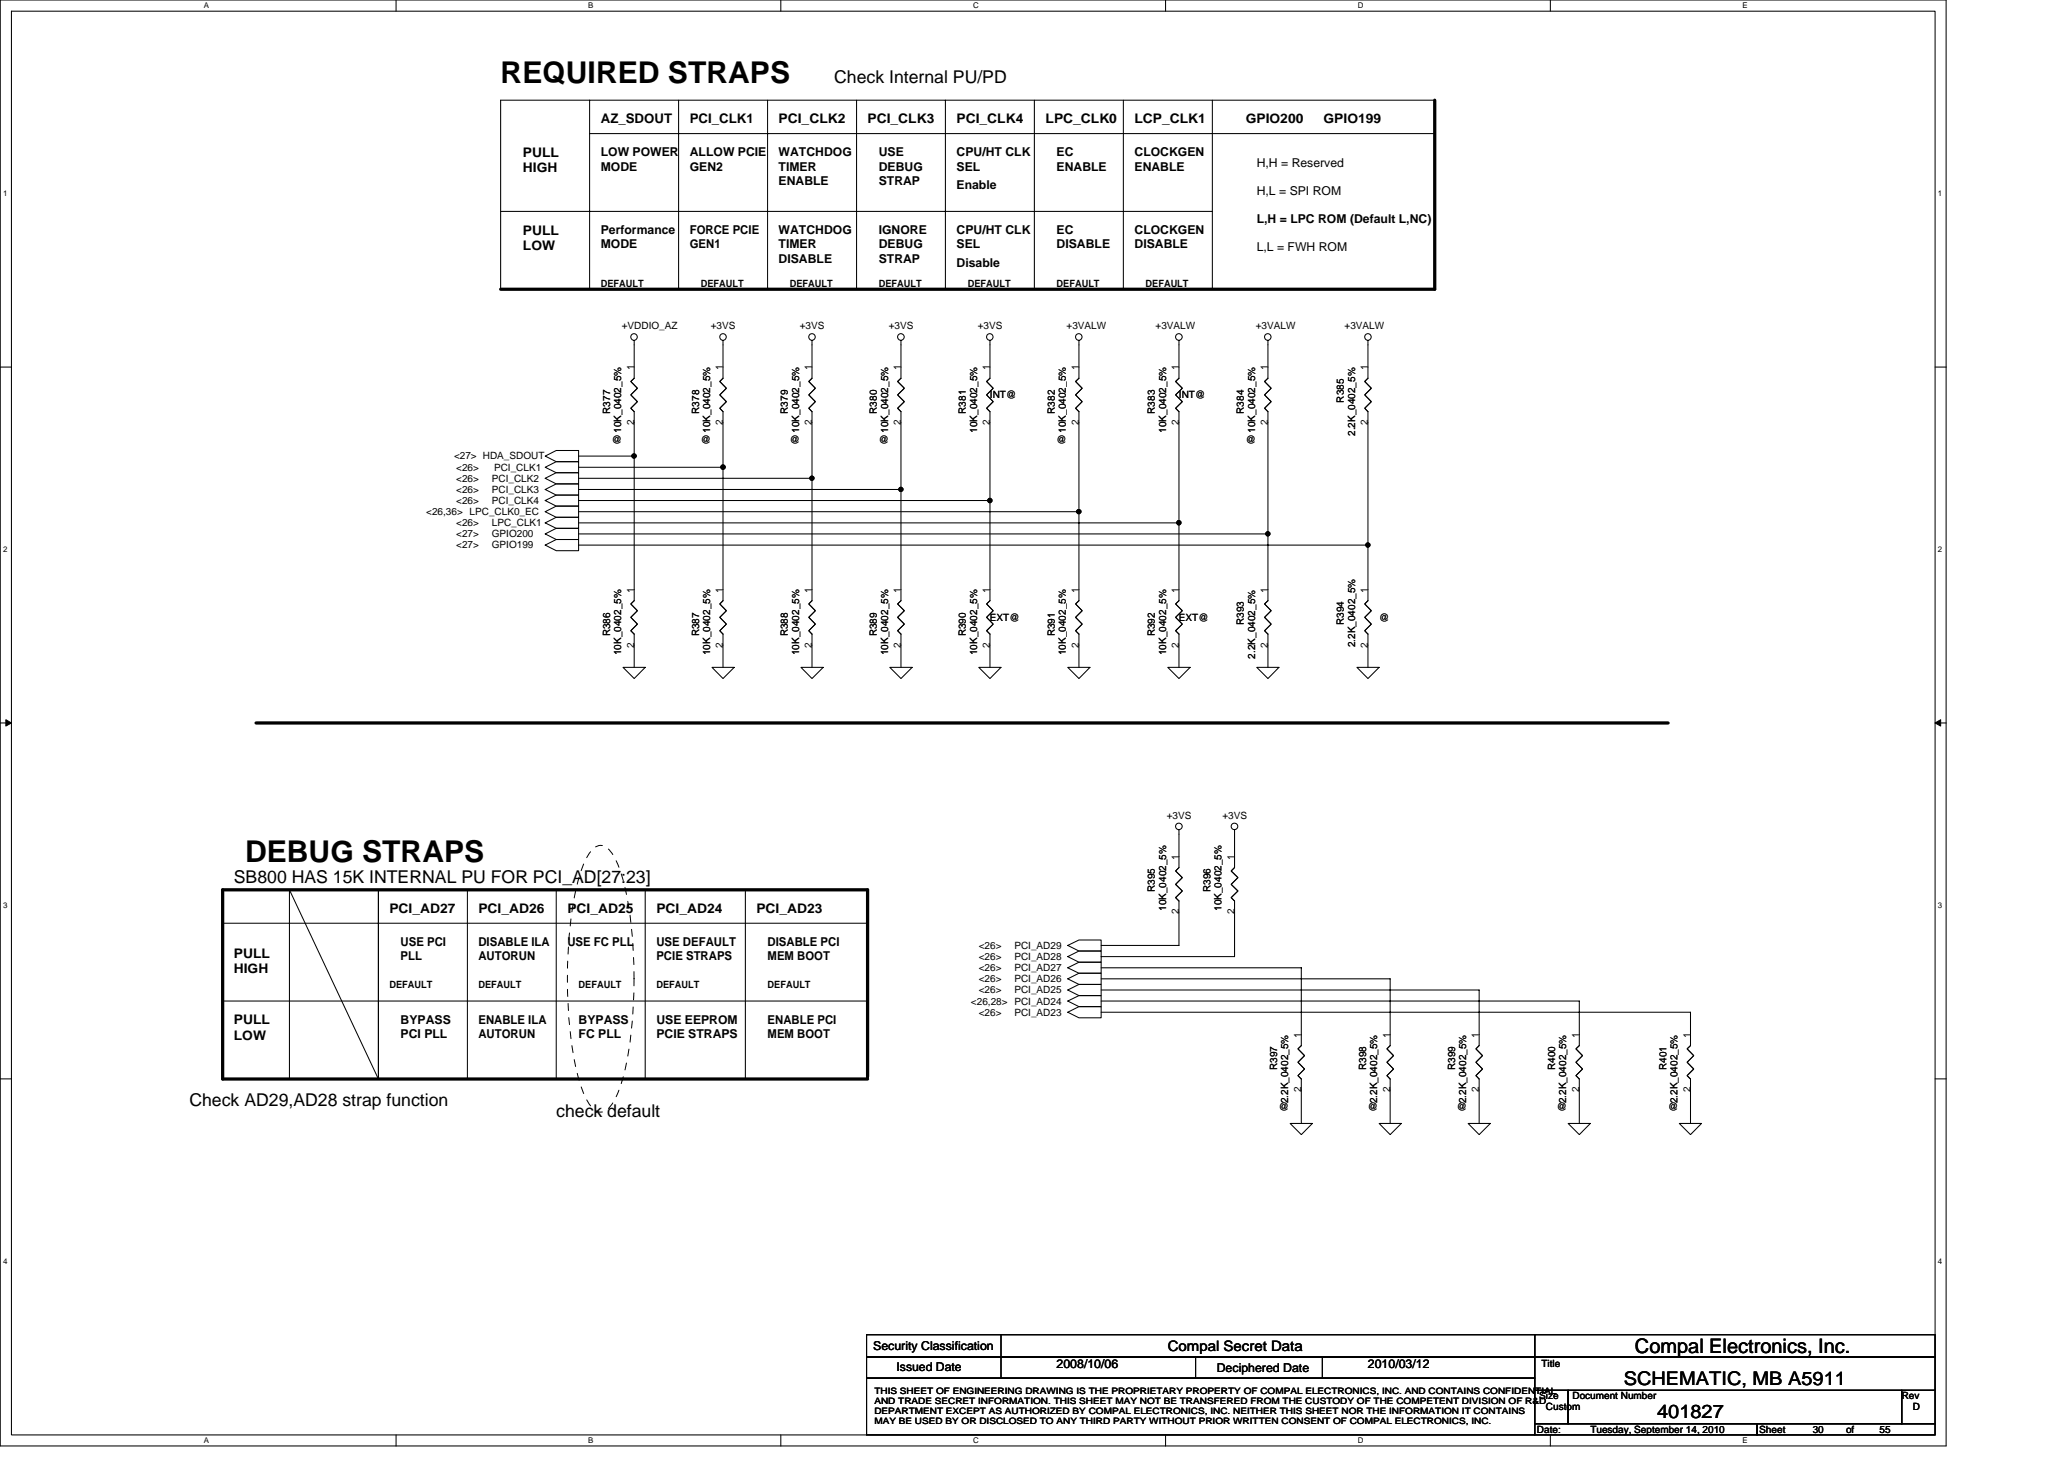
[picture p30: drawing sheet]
<svg xmlns="http://www.w3.org/2000/svg" width="297mm" height="210mm" viewBox="0 0 297 210" stroke-linecap="round" stroke-linejoin="round" font-family="sans-serif">
<defs><g id="words">
<g font-size="4.3">
<text x="72" y="12">REQUIRED STRAPS</text>
<text x="35.3" y="124">DEBUG STRAPS</text>
</g>
<text font-size="2.9" x="235.3" y="194.6">Compal Electronics, Inc.</text>
<g font-size="2.7">
<text x="233.7" y="199.3">SCHEMATIC, MB A5911</text>
<text x="238.5" y="204.1">401827</text>
</g>
<g font-size="2.5">
<text x="120.1" y="11.9">Check Internal PU/PD</text>
<text x="33.7" y="127.1">SB800 HAS 15K INTERNAL PU FOR PCI_AD[27:23]</text>
<text x="27.3" y="159.1">Check AD29,AD28 strap function</text>
<text x="80" y="160.7">check default</text>
</g>
<text font-size="2.1" x="168.1" y="194.4">Compal Secret Data</text>
<g font-size="1.9">
<text x="86.5" y="17.8">AZ_SDOUT</text>
<text x="99.3" y="17.8">PCI_CLK1</text>
<text x="112.1" y="17.8">PCI_CLK2</text>
<text x="124.9" y="17.8">PCI_CLK3</text>
<text x="137.7" y="17.8">PCI_CLK4</text>
<text x="150.5" y="17.8">LPC_CLK0</text>
<text x="163.3" y="17.8">LCP_CLK1</text>
<text x="179.3" y="17.8">GPIO200</text>
<text x="190.5" y="17.8">GPIO199</text>
<text x="75.3" y="22.6">PULL</text>
<text x="75.3" y="24.8">HIGH</text>
<text x="75.3" y="33.8">PULL</text>
<text x="75.3" y="36">LOW</text>
<text x="56" y="131.4">PCI_AD27</text>
<text x="68.9" y="131.4">PCI_AD26</text>
<text x="81.7" y="131.4">PCI_AD25</text>
<text x="94.5" y="131.4">PCI_AD24</text>
<text x="108.9" y="131.4">PCI_AD23</text>
<text x="33.7" y="137.8">PULL</text>
<text x="33.7" y="140">HIGH</text>
<text x="33.7" y="147.4">PULL</text>
<text x="33.7" y="149.6">LOW</text>
</g>
<g font-size="1.8">
<text x="86.5" y="22.4">LOW POWER</text>
<text x="99.3" y="22.4">ALLOW PCIE</text>
<text x="112.1" y="22.4">WATCHDOG</text>
<text x="126.5" y="22.4">USE</text>
<text x="137.7" y="22.4">CPU/HT CLK</text>
<text x="152.1" y="22.4">EC</text>
<text x="163.3" y="22.4">CLOCKGEN</text>
<text x="180.9" y="24">H,H = Reserved</text>
<text x="86.5" y="24.5">MODE</text>
<text x="99.3" y="24.5">GEN2</text>
<text x="112.1" y="24.5">TIMER</text>
<text x="112.1" y="26.6">ENABLE</text>
<text x="126.5" y="24.5">DEBUG</text>
<text x="126.5" y="26.6">STRAP</text>
<text x="137.7" y="24.5">SEL</text>
<text x="137.7" y="27.2">Enable</text>
<text x="152.1" y="24.5">ENABLE</text>
<text x="163.3" y="24.5">ENABLE</text>
<text x="180.9" y="28">H,L = SPI ROM</text>
<text x="86.5" y="33.6">Performance</text>
<text x="86.5" y="35.7">MODE</text>
<text x="99.3" y="33.6">FORCE PCIE</text>
<text x="99.3" y="35.7">GEN1</text>
<text x="112.1" y="33.6">WATCHDOG</text>
<text x="112.1" y="35.7">TIMER</text>
<text x="126.5" y="33.6">IGNORE</text>
<text x="126.5" y="35.7">DEBUG</text>
<text x="137.7" y="33.6">CPU/HT CLK</text>
<text x="137.7" y="35.7">SEL</text>
<text x="152.1" y="33.6">EC</text>
<text x="152.1" y="35.7">DISABLE</text>
<text x="163.3" y="33.6">CLOCKGEN</text>
<text x="163.3" y="35.7">DISABLE</text>
<text x="180.9" y="32">L,H = LPC ROM (Default L,NC)</text>
<text x="112.1" y="37.8">DISABLE</text>
<text x="126.5" y="37.8">STRAP</text>
<text x="137.7" y="38.4">Disable</text>
<text x="180.9" y="36">L,L = FWH ROM</text>
<text x="57.7" y="136.1">USE PCI</text>
<text x="68.9" y="136.1">DISABLE ILA</text>
<text x="81.7" y="136.1">USE FC PLL</text>
<text x="94.5" y="136.1">USE DEFAULT</text>
<text x="110.5" y="136.1">DISABLE PCI</text>
<text x="57.7" y="138.2">PLL</text>
<text x="68.9" y="138.2">AUTORUN</text>
<text x="94.5" y="138.2">PCIE STRAPS</text>
<text x="110.5" y="138.2">MEM BOOT</text>
<text x="57.7" y="147.3">BYPASS</text>
<text x="57.7" y="149.4">PCI PLL</text>
<text x="68.9" y="147.3">ENABLE ILA</text>
<text x="68.9" y="149.4">AUTORUN</text>
<text x="83.3" y="147.3">BYPASS</text>
<text x="83.3" y="149.4">FC PLL</text>
<text x="94.5" y="147.3">USE EEPROM</text>
<text x="94.5" y="149.4">PCIE STRAPS</text>
<text x="110.5" y="147.3">ENABLE PCI</text>
<text x="110.5" y="149.4">MEM BOOT</text>
<text x="125.7" y="194.2">Security Classification</text>
<text x="129" y="197.3">Issued Date</text>
<text x="152.1" y="196.8">2008/10/06</text>
<text x="175.1" y="197.4">Deciphered Date</text>
<text x="196.9" y="196.8">2010/03/12</text>
</g>
<g font-size="1.4">
<text x="86.5" y="41.3">DEFAULT</text>
<text x="100.9" y="41.3">DEFAULT</text>
<text x="113.7" y="41.3">DEFAULT</text>
<text x="126.5" y="41.3">DEFAULT</text>
<text x="139.3" y="41.3">DEFAULT</text>
<text x="152.1" y="41.3">DEFAULT</text>
<text x="164.9" y="41.3">DEFAULT</text>
<text x="89.5" y="47.4">+VDDIO_AZ</text>
<text x="102.3" y="47.4">+3VS</text>
<text x="115.1" y="47.4">+3VS</text>
<text x="127.9" y="47.4">+3VS</text>
<text x="140.7" y="47.4">+3VS</text>
<text x="153.5" y="47.4">+3VALW</text>
<text x="166.3" y="47.4">+3VALW</text>
<text x="180.7" y="47.4">+3VALW</text>
<text x="193.5" y="47.4">+3VALW</text>
<text x="91.2" y="53.3" transform="rotate(-90 91.2 53.3)">1</text>
<text x="104" y="53.3" transform="rotate(-90 104 53.3)">1</text>
<text x="116.8" y="53.3" transform="rotate(-90 116.8 53.3)">1</text>
<text x="129.6" y="53.3" transform="rotate(-90 129.6 53.3)">1</text>
<text x="142.4" y="53.3" transform="rotate(-90 142.4 53.3)">1</text>
<text x="155.3" y="53.3" transform="rotate(-90 155.3 53.3)">1</text>
<text x="169.6" y="53.3" transform="rotate(-90 169.6 53.3)">1</text>
<text x="182.5" y="53.3" transform="rotate(-90 182.5 53.3)">1</text>
<text x="196.8" y="53.3" transform="rotate(-90 196.8 53.3)">1</text>
<text x="87.8" y="59.5" transform="rotate(-90 87.8 59.5)">R377</text>
<text x="100.6" y="59.5" transform="rotate(-90 100.6 59.5)">R378</text>
<text x="113.4" y="59.5" transform="rotate(-90 113.4 59.5)">R379</text>
<text x="126.2" y="59.5" transform="rotate(-90 126.2 59.5)">R380</text>
<text x="139" y="59.5" transform="rotate(-90 139 59.5)">R381</text>
<text x="142.5" y="57.3">INT@</text>
<text x="151.8" y="59.5" transform="rotate(-90 151.8 59.5)">R382</text>
<text x="166.2" y="59.5" transform="rotate(-90 166.2 59.5)">R383</text>
<text x="169.7" y="57.3">INT@</text>
<text x="179" y="59.5" transform="rotate(-90 179 59.5)">R384</text>
<text x="193.4" y="57.9" transform="rotate(-90 193.4 57.9)">R385</text>
<text x="88" y="63.7">@</text>
<text x="89.4" y="62.3" transform="rotate(-90 89.4 62.3)">10K_0402_5%</text>
<text x="91.2" y="61.2" transform="rotate(-90 91.2 61.2)">2</text>
<text x="100.9" y="63.7">@</text>
<text x="102.2" y="62.3" transform="rotate(-90 102.2 62.3)">10K_0402_5%</text>
<text x="104" y="61.2" transform="rotate(-90 104 61.2)">2</text>
<text x="113.7" y="63.7">@</text>
<text x="115" y="62.3" transform="rotate(-90 115 62.3)">10K_0402_5%</text>
<text x="116.8" y="61.2" transform="rotate(-90 116.8 61.2)">2</text>
<text x="126.5" y="63.7">@</text>
<text x="127.8" y="62.3" transform="rotate(-90 127.8 62.3)">10K_0402_5%</text>
<text x="129.6" y="61.2" transform="rotate(-90 129.6 61.2)">2</text>
<text x="140.6" y="62.3" transform="rotate(-90 140.6 62.3)">10K_0402_5%</text>
<text x="142.4" y="61.2" transform="rotate(-90 142.4 61.2)">2</text>
<text x="152.1" y="63.7">@</text>
<text x="153.4" y="62.3" transform="rotate(-90 153.4 62.3)">10K_0402_5%</text>
<text x="155.3" y="61.2" transform="rotate(-90 155.3 61.2)">2</text>
<text x="167.8" y="62.3" transform="rotate(-90 167.8 62.3)">10K_0402_5%</text>
<text x="169.6" y="61.2" transform="rotate(-90 169.6 61.2)">2</text>
<text x="179.3" y="63.7">@</text>
<text x="180.6" y="62.3" transform="rotate(-90 180.6 62.3)">10K_0402_5%</text>
<text x="182.5" y="61.2" transform="rotate(-90 182.5 61.2)">2</text>
<text x="195" y="62.7" transform="rotate(-90 195 62.7)">2.2K_0402_5%</text>
<text x="196.8" y="61.2" transform="rotate(-90 196.8 61.2)">2</text>
<text x="65.3" y="66.1">&lt;27&gt; HDA_SDOUT</text>
<text x="65.7" y="67.7">&lt;26&gt;</text>
<text x="65.7" y="69.3">&lt;26&gt;</text>
<text x="65.7" y="70.9">&lt;26&gt;</text>
<text x="70.8" y="69.3">PCI_CLK2</text>
<text x="70.8" y="70.9">PCI_CLK3</text>
<text x="71.1" y="67.7">PCI_CLK1</text>
<text x="61.3" y="74.1">&lt;26,36&gt; LPC_CLK0_EC</text>
<text x="65.7" y="72.5">&lt;26&gt;</text>
<text x="65.7" y="75.7">&lt;26&gt;</text>
<text x="65.7" y="77.3">&lt;27&gt;</text>
<text x="70.8" y="72.5">PCI_CLK4</text>
<text x="70.8" y="75.7">LPC_CLK1</text>
<text x="70.8" y="77.3">GPIO200</text>
<text x="65.7" y="78.9">&lt;27&gt;</text>
<text x="70.8" y="78.9">GPIO199</text>
<text x="91.2" y="85.3" transform="rotate(-90 91.2 85.3)">1</text>
<text x="104" y="85.3" transform="rotate(-90 104 85.3)">1</text>
<text x="116.8" y="85.3" transform="rotate(-90 116.8 85.3)">1</text>
<text x="129.6" y="85.3" transform="rotate(-90 129.6 85.3)">1</text>
<text x="142.4" y="85.3" transform="rotate(-90 142.4 85.3)">1</text>
<text x="142.5" y="89.3">EXT@</text>
<text x="155.3" y="85.3" transform="rotate(-90 155.3 85.3)">1</text>
<text x="169.6" y="85.3" transform="rotate(-90 169.6 85.3)">1</text>
<text x="169.7" y="89.3">EXT@</text>
<text x="179" y="89.9" transform="rotate(-90 179 89.9)">R393</text>
<text x="182.5" y="85.3" transform="rotate(-90 182.5 85.3)">1</text>
<text x="193.4" y="89.9" transform="rotate(-90 193.4 89.9)">R394</text>
<text x="196.8" y="85.3" transform="rotate(-90 196.8 85.3)">1</text>
<text x="198.5" y="89.3">@</text>
<text x="87.8" y="91.5" transform="rotate(-90 87.8 91.5)">R386</text>
<text x="89.4" y="94.3" transform="rotate(-90 89.4 94.3)">10K_0402_5%</text>
<text x="91.2" y="93.2" transform="rotate(-90 91.2 93.2)">2</text>
<text x="100.6" y="91.5" transform="rotate(-90 100.6 91.5)">R387</text>
<text x="102.2" y="94.3" transform="rotate(-90 102.2 94.3)">10K_0402_5%</text>
<text x="104" y="93.2" transform="rotate(-90 104 93.2)">2</text>
<text x="113.4" y="91.5" transform="rotate(-90 113.4 91.5)">R388</text>
<text x="115" y="94.3" transform="rotate(-90 115 94.3)">10K_0402_5%</text>
<text x="116.8" y="93.2" transform="rotate(-90 116.8 93.2)">2</text>
<text x="126.2" y="91.5" transform="rotate(-90 126.2 91.5)">R389</text>
<text x="127.8" y="94.3" transform="rotate(-90 127.8 94.3)">10K_0402_5%</text>
<text x="129.6" y="93.2" transform="rotate(-90 129.6 93.2)">2</text>
<text x="139" y="91.5" transform="rotate(-90 139 91.5)">R390</text>
<text x="140.6" y="94.3" transform="rotate(-90 140.6 94.3)">10K_0402_5%</text>
<text x="142.4" y="93.2" transform="rotate(-90 142.4 93.2)">2</text>
<text x="151.8" y="91.5" transform="rotate(-90 151.8 91.5)">R391</text>
<text x="153.4" y="94.3" transform="rotate(-90 153.4 94.3)">10K_0402_5%</text>
<text x="155.3" y="93.2" transform="rotate(-90 155.3 93.2)">2</text>
<text x="166.2" y="91.5" transform="rotate(-90 166.2 91.5)">R392</text>
<text x="167.8" y="94.3" transform="rotate(-90 167.8 94.3)">10K_0402_5%</text>
<text x="169.6" y="93.2" transform="rotate(-90 169.6 93.2)">2</text>
<text x="180.6" y="94.7" transform="rotate(-90 180.6 94.7)">2.2K_0402_5%</text>
<text x="182.5" y="93.2" transform="rotate(-90 182.5 93.2)">2</text>
<text x="195" y="93.1" transform="rotate(-90 195 93.1)">2.2K_0402_5%</text>
<text x="196.8" y="93.2" transform="rotate(-90 196.8 93.2)">2</text>
<text x="167.9" y="117.8">+3VS</text>
<text x="175.9" y="117.8">+3VS</text>
<text x="169.6" y="123.7" transform="rotate(-90 169.6 123.7)">1</text>
<text x="177.6" y="123.7" transform="rotate(-90 177.6 123.7)">1</text>
<text x="166.2" y="128.4" transform="rotate(-90 166.2 128.4)">R395</text>
<text x="167.8" y="131.1" transform="rotate(-90 167.8 131.1)">10K_0402_5%</text>
<text x="169.6" y="131.6" transform="rotate(-90 169.6 131.6)">2</text>
<text x="174.2" y="128.4" transform="rotate(-90 174.2 128.4)">R396</text>
<text x="175.8" y="131.1" transform="rotate(-90 175.8 131.1)">10K_0402_5%</text>
<text x="177.6" y="131.6" transform="rotate(-90 177.6 131.6)">2</text>
<text x="140.9" y="136.5">&lt;26&gt;</text>
<text x="146" y="136.5">PCI_AD29</text>
<text x="56" y="142.2">DEFAULT</text>
<text x="68.9" y="142.2">DEFAULT</text>
<text x="83.3" y="142.2">DEFAULT</text>
<text x="94.5" y="142.2">DEFAULT</text>
<text x="110.5" y="142.2">DEFAULT</text>
<text x="140.9" y="138.1">&lt;26&gt;</text>
<text x="140.9" y="139.7">&lt;26&gt;</text>
<text x="140.9" y="141.3">&lt;26&gt;</text>
<text x="140.9" y="142.9">&lt;26&gt;</text>
<text x="146" y="138.1">PCI_AD28</text>
<text x="146" y="139.7">PCI_AD27</text>
<text x="146" y="141.3">PCI_AD26</text>
<text x="146" y="142.9">PCI_AD25</text>
<text x="139.7" y="144.5">&lt;26,28&gt; PCI_AD24</text>
<text x="140.9" y="146.1">&lt;26&gt;</text>
<text x="146" y="146.1">PCI_AD23</text>
<text x="187.3" y="149.3" transform="rotate(-90 187.3 149.3)">1</text>
<text x="200" y="149.3" transform="rotate(-90 200 149.3)">1</text>
<text x="212.8" y="149.3" transform="rotate(-90 212.8 149.3)">1</text>
<text x="227.3" y="149.3" transform="rotate(-90 227.3 149.3)">1</text>
<text x="243.3" y="149.3" transform="rotate(-90 243.3 149.3)">1</text>
<text x="183.8" y="153.9" transform="rotate(-90 183.8 153.9)">R397</text>
<text x="196.6" y="153.9" transform="rotate(-90 196.6 153.9)">R398</text>
<text x="209.4" y="153.9" transform="rotate(-90 209.4 153.9)">R399</text>
<text x="223.8" y="153.9" transform="rotate(-90 223.8 153.9)">R400</text>
<text x="239.8" y="153.9" transform="rotate(-90 239.8 153.9)">R401</text>
<text x="184.1" y="159.7">@</text>
<text x="185.4" y="158.7" transform="rotate(-90 185.4 158.7)">2.2K_0402_5%</text>
<text x="187.3" y="157.2" transform="rotate(-90 187.3 157.2)">2</text>
<text x="196.9" y="159.7">@</text>
<text x="198.2" y="158.7" transform="rotate(-90 198.2 158.7)">2.2K_0402_5%</text>
<text x="200" y="157.2" transform="rotate(-90 200 157.2)">2</text>
<text x="209.7" y="159.7">@</text>
<text x="211" y="158.7" transform="rotate(-90 211 158.7)">2.2K_0402_5%</text>
<text x="212.8" y="157.2" transform="rotate(-90 212.8 157.2)">2</text>
<text x="224.1" y="159.7">@</text>
<text x="225.4" y="158.7" transform="rotate(-90 225.4 158.7)">2.2K_0402_5%</text>
<text x="227.3" y="157.2" transform="rotate(-90 227.3 157.2)">2</text>
<text x="240.1" y="159.7">@</text>
<text x="241.4" y="158.7" transform="rotate(-90 241.4 158.7)">2.2K_0402_5%</text>
<text x="243.3" y="157.2" transform="rotate(-90 243.3 157.2)">2</text>
<text x="221.8" y="196.7">Title</text>
<text x="221.5" y="201.3">Size</text>
<text x="222.5" y="202.9">Custom</text>
<text x="226.3" y="201.3">Document Number</text>
<text x="273.7" y="201.3">Rev</text>
<text x="275.3" y="202.9">D</text>
<text x="221.2" y="206.1">Date:</text>
<text x="228.9" y="206.1">Tuesday, September 14, 2010</text>
<text x="253.2" y="206.1">Sheet</text>
<text x="260.9" y="206.1">30</text>
<text x="265.7" y="206.1">of</text>
<text x="270.5" y="206.1">55</text>
</g>
<g font-size="1.3">
<text x="125.8" y="200.5">THIS SHEET OF ENGINEERING DRAWING IS THE PROPRIETARY PROPERTY OF COMPAL ELECTRONICS, INC. AND CONTAINS CONFIDENTIAL</text>
<text x="125.8" y="202">AND TRADE SECRET INFORMATION. THIS SHEET MAY NOT BE TRANSFERED FROM THE CUSTODY OF THE COMPETENT DIVISION OF R&amp;D</text>
<text x="125.8" y="203.5">DEPARTMENT EXCEPT AS AUTHORIZED BY COMPAL ELECTRONICS, INC. NEITHER THIS SHEET NOR THE INFORMATION IT CONTAINS</text>
<text x="125.8" y="204.9">MAY BE USED BY OR DISCLOSED TO ANY THIRD PARTY WITHOUT PRIOR WRITTEN CONSENT OF COMPAL ELECTRONICS, INC.</text>
</g>
<g font-size="1.1">
<text x="29.3" y="1.2">A</text>
<text x="84.7" y="1.2">B</text>
<text x="140" y="1.2">C</text>
<text x="195.4" y="1.2">D</text>
<text x="250.8" y="1.2">E</text>
<text x=".4" y="28.2">1</text>
<text x="278.9" y="28.2">1</text>
<text x=".4" y="79.4">2</text>
<text x="278.9" y="79.4">2</text>
<text x=".4" y="130.6">3</text>
<text x="278.9" y="130.6">3</text>
<text x=".4" y="181.8">4</text>
<text x="278.9" y="181.8">4</text>
<text x="29.3" y="207.6">A</text>
<text x="84.7" y="207.6">B</text>
<text x="140" y="207.6">C</text>
<text x="195.4" y="207.6">D</text>
<text x="250.8" y="207.6">E</text>
</g>
</g></defs>
<path d="M0 0h280.1v208h-280.1zM1.6 1.6h276.9v204.8h-276.9z" fill="none" stroke="#000" stroke-width=".15"/>
<g fill="#fff">
<path d="M29.3 .2h.8v1.2h-.8z"/>
<path d="M29.3 206.6h.8v1.3h-.8z"/>
</g>
<path d="M57 0v1.6M57 206.4v1.6" fill="none" stroke="#000" stroke-width=".15"/>
<g fill="#fff">
<path d="M84.7 .2h.7v1.2h-.7z"/>
<path d="M84.7 206.6h.7v1.3h-.7z"/>
</g>
<path d="M112.4 0v1.6M112.4 206.4v1.6" fill="none" stroke="#000" stroke-width=".15"/>
<g fill="#fff">
<path d="M140 .2h.8v1.2h-.8z"/>
<path d="M140 206.6h.8v1.3h-.8z"/>
</g>
<path d="M167.7 0v1.6M167.7 206.4v1.6" fill="none" stroke="#000" stroke-width=".15"/>
<g fill="#fff">
<path d="M195.4 .2h.8v1.2h-.8z"/>
<path d="M195.4 206.6h.8v1.3h-.8z"/>
</g>
<path d="M223.1 0v1.6M223.1 206.4v1.6" fill="none" stroke="#000" stroke-width=".15"/>
<g fill="#fff">
<path d="M250.8 .2h.7v1.2h-.7z"/>
<path d="M250.8 206.6h.7v1.3h-.7z"/>
<path d="M.4 27.2h.7v1.3h-.7z"/>
<path d="M278.9 27.2h.6v1.3h-.6z"/>
<path d="M.4 78.4h.7v1.3h-.7z"/>
<path d="M278.9 78.4h.6v1.3h-.6z"/>
</g>
<path d="M0 52.8h1.6M278.5 52.8h1.6" fill="none" stroke="#000" stroke-width=".15"/>
<g fill="#fff">
<path d="M.4 129.6h.7v1.3h-.7z"/>
<path d="M278.9 129.6h.6v1.3h-.6z"/>
</g>
<path d="M0 104h1.6M278.5 104h1.6" fill="none" stroke="#000" stroke-width=".15"/>
<path d="M.8 103.5l.8 .5-.8 .5zM278.5 104l.8-.5v1z" fill="#000" stroke="#000" stroke-width=".14"/>
<g fill="#fff">
<path d="M.4 180.8h.7v1.3h-.7z"/>
<path d="M278.9 180.8h.6v1.3h-.6z"/>
</g>
<g fill="none" stroke="#000" stroke-width=".15">
<path d="M84.9 14.4v27.2M84.9 19.2h121.6M97.7 14.4v27.2M110.5 14.4v27.2M123.3 14.4v27.2M136.1 14.4v27.2M148.9 14.4v27.2M161.7 14.4v27.2M174.5 14.4v27.2M206.5 14.4h-134.5v27.2M72 30.4h102.5M91.3 49v5.4l-.5 .5 .9 1-.9 .9 .9 1-.9 .9 .5 .5v27.2l-.5 .5 .9 1-.9 .9 .9 1-.9 .9 .5 .5v4.8"/>
<path d="M104.1 49v5.4l-.5 .5 .9 1-.9 .9 .9 1-.9 .9 .5 .5v27.2l-.5 .5 .9 1-.9 .9 .9 1-.9 .9 .5 .5v4.8M116.9 49v5.4l-.5 .5 .9 1-.9 .9 .9 1-.9 .9 .5 .5v27.2l-.5 .5 .9 1-.9 .9 .9 1-.9 .9 .5 .5v4.8M129.7 49v5.4l-.5 .5 1 1-1 .9 1 1-1 .9 .5 .5v27.2l-.5 .5 1 1-1 .9 1 1-1 .9 .5 .5v4.8M142.5 49v5.4l-.5 .5 .9 1-.9 .9 .9 1-.9 .9 .5 .5v27.2l-.5 .5 .9 1-.9 .9 .9 1-.9 .9 .5 .5v4.8M155.3 49v5.4l-.5 .5 .9 1-.9 .9 .9 1-.9 .9 .5 .5v27.2l-.5 .5 .9 1-.9 .9 .9 1-.9 .9 .5 .5v4.8M169.7 49v5.4l-.5 .5 1 1-1 .9 1 1-1 .9 .5 .5v27.2l-.5 .5 1 1-1 .9 1 1-1 .9 .5 .5v4.8M182.5 49v5.4l-.5 .5 .9 1-.9 .9 .9 1-.9 .9 .5 .5v27.2l-.5 .5 .9 1-.9 .9 .9 1-.9 .9 .5 .5v4.8M196.9 49v5.4l-.5 .5 1 1-1 .9 1 1-1 .9 .5 .5v27.2l-.5 .5 1 1-1 .9 1 1-1 .9 .5 .5v4.8M78.5 68.8l1.5-.8h3.3v1.6h-3.3zM78.5 70.4l1.5-.8h3.3v1.6h-3.3zM78.5 72l1.5-.8h3.3v1.6h-3.3zM78.5 73.6l1.5-.8h3.3v1.6h-3.3z"/>
<path d="M78.5 75.2l1.5-.8h3.3v1.6h-3.3zM78.5 76.8l1.5-.8h3.3v1.6h-3.3zM78.5 78.4l1.5-.8h3.3v1.6h-3.3zM78.5 65.6l1.5-.8h3.3v1.6h-3.3zM78.5 67.2l1.5-.8h3.3v1.6h-3.3zM83.3 68.8h33.6M83.3 72h59.2M83.3 67.2h20.8M83.3 65.6h8M83.3 73.6h72M83.3 75.2h86.4M83.3 76.8h99.2"/>
<path d="M83.3 78.4h113.6M83.3 70.4h46.4M89.7 96h3.2l-1.6 1.6zM102.5 96h3.2l-1.6 1.6zM115.3 96h3.2l-1.6 1.6zM128.1 96h3.2l-1.6 1.6zM140.9 96h3.2l-1.6 1.6zM153.7 96h3.2l-1.6 1.6zM168.1 96h3.2l-1.6 1.6zM180.9 96h3.2l-1.6 1.6zM195.3 96h3.2l-1.6 1.6zM169.7 119.4v5.4l-.5 .5 1 1-1 .9 1 1-1 .9 .5 .5v6.4h-11.2"/>
<path d="M177.7 119.4v5.4l-.5 .5 1 1-1 .9 1 1-1 .9 .5 .5v8h-19.2M32 132.8h92.9M54.5 128v27.2l-12.8-27.2v27.2M67.3 128v27.2M80 128v27.2M92.9 128v27.2M107.3 128v27.2M153.7 139.2l1.6-.8h3.2v1.6h-3.2zM153.7 136l1.6-.8h3.2v1.6h-3.2zM153.7 137.6l1.6-.8h3.2v1.6h-3.2zM158.5 139.2h28.8v11.2l-.5 .5 .9 1-.9 .9 .9 1-.9 .9 .5 .5v6.4M0 155.2h1.6"/>
<path d="M32 144h92.9M153.7 140.8l1.6-.8h3.2v1.6h-3.2zM153.7 142.4l1.6-.8h3.2v1.6h-3.2zM153.7 144l1.6-.8h3.2v1.6h-3.2zM153.7 145.6l1.6-.8h3.2v1.6h-3.2zM158.5 144h68.8v6.4l-.5 .5 1 1-1 .9 1 1-1 .9 .5 .5v6.4M158.5 140.8h41.6v9.6l-.5 .5 1 1-1 .9 1 1-1 .9 .5 .5v6.4M158.5 145.6h84.8v4.8l-.5 .5 1 1-1 .9 1 1-1 .9 .5 .5v6.4M158.5 142.4h54.4v8l-.5 .5 1 1-1 .9 1 1-1 .9 .5 .5v6.4M278.5 155.2h1.6M185.7 161.6h3.2l-1.6 1.6zM198.5 161.6h3.2l-1.6 1.6z"/>
<path d="M211.3 161.6h3.2l-1.6 1.6zM225.7 161.6h3.2l-1.6 1.6zM241.7 161.6h3.2l-1.6 1.6zM124.7 192h96.2v3.2h-96.2zM124.7 195.2h96.2v3.1h-96.2zM124.7 198.3h96.2v8.1h-96.2zM144.1 192v6.3M172.1 195.2v3.1M190.3 195.2v3.1M220.9 192h57.6v3.2h-57.6zM220.9 195.2h57.6v4.8h-57.6zM220.9 204.8h32v1.6h-32z"/>
<path d="M220.9 200h4.8v4.8h-4.8zM225.7 200h48v4.8h-48zM252.9 204.8h25.6v1.6h-25.6zM273.7 200h4.8v4.8h-4.8z"/>
<circle cx="91.2" cy="48.5" r=".47"/>
<circle cx="104" cy="48.5" r=".47"/>
<circle cx="116.9" cy="48.5" r=".47"/>
<circle cx="129.7" cy="48.5" r=".48"/>
<circle cx="142.4" cy="48.5" r=".47"/>
<circle cx="155.2" cy="48.5" r=".47"/>
<circle cx="169.7" cy="48.5" r=".48"/>
<circle cx="182.4" cy="48.5" r=".47"/>
<circle cx="196.9" cy="48.5" r=".47"/>
<circle cx="169.7" cy="118.9" r=".47"/>
<circle cx="177.7" cy="118.9" r=".47"/>
</g>
<g fill="#000" stroke="#000" stroke-width=".15">
<circle cx="91.2" cy="65.6" r=".31"/>
<circle cx="104" cy="67.2" r=".32"/>
<circle cx="116.8" cy="68.8" r=".31"/>
<circle cx="129.7" cy="70.4" r=".31"/>
<circle cx="142.5" cy="72" r=".32"/>
<circle cx="155.3" cy="73.6" r=".31"/>
<circle cx="169.6" cy="75.2" r=".32"/>
<circle cx="182.5" cy="76.8" r=".31"/>
<circle cx="196.9" cy="78.4" r=".31"/>
</g>
<path d="M206.5 14.4v27.2h-134.5M36.8 104h203.3M124.9 154.9v-26.9h-92.9v27.2h92.9" fill="none" stroke="#000" stroke-width=".47"/>
<path d="M85.4 122.1a1.42 1.42 0 0 1 2.1 0 12 12 0 0 1 2.5 5.8 67.3 67.3 0 0 1 0 25.8 12 12 0 0 1-2.5 5.9 1.41 1.41 0 0 1-2.1 0 12 12 0 0 1-2.5-5.9 67.8 67.8 0 0 1 0-25.8 11.9 11.9 0 0 1 2.5-5.8z" fill="none" stroke="#000" stroke-width=".14" stroke-dasharray="1 1 1 1 1 1 1 1"/>
<use href="#words"/>
</svg>
